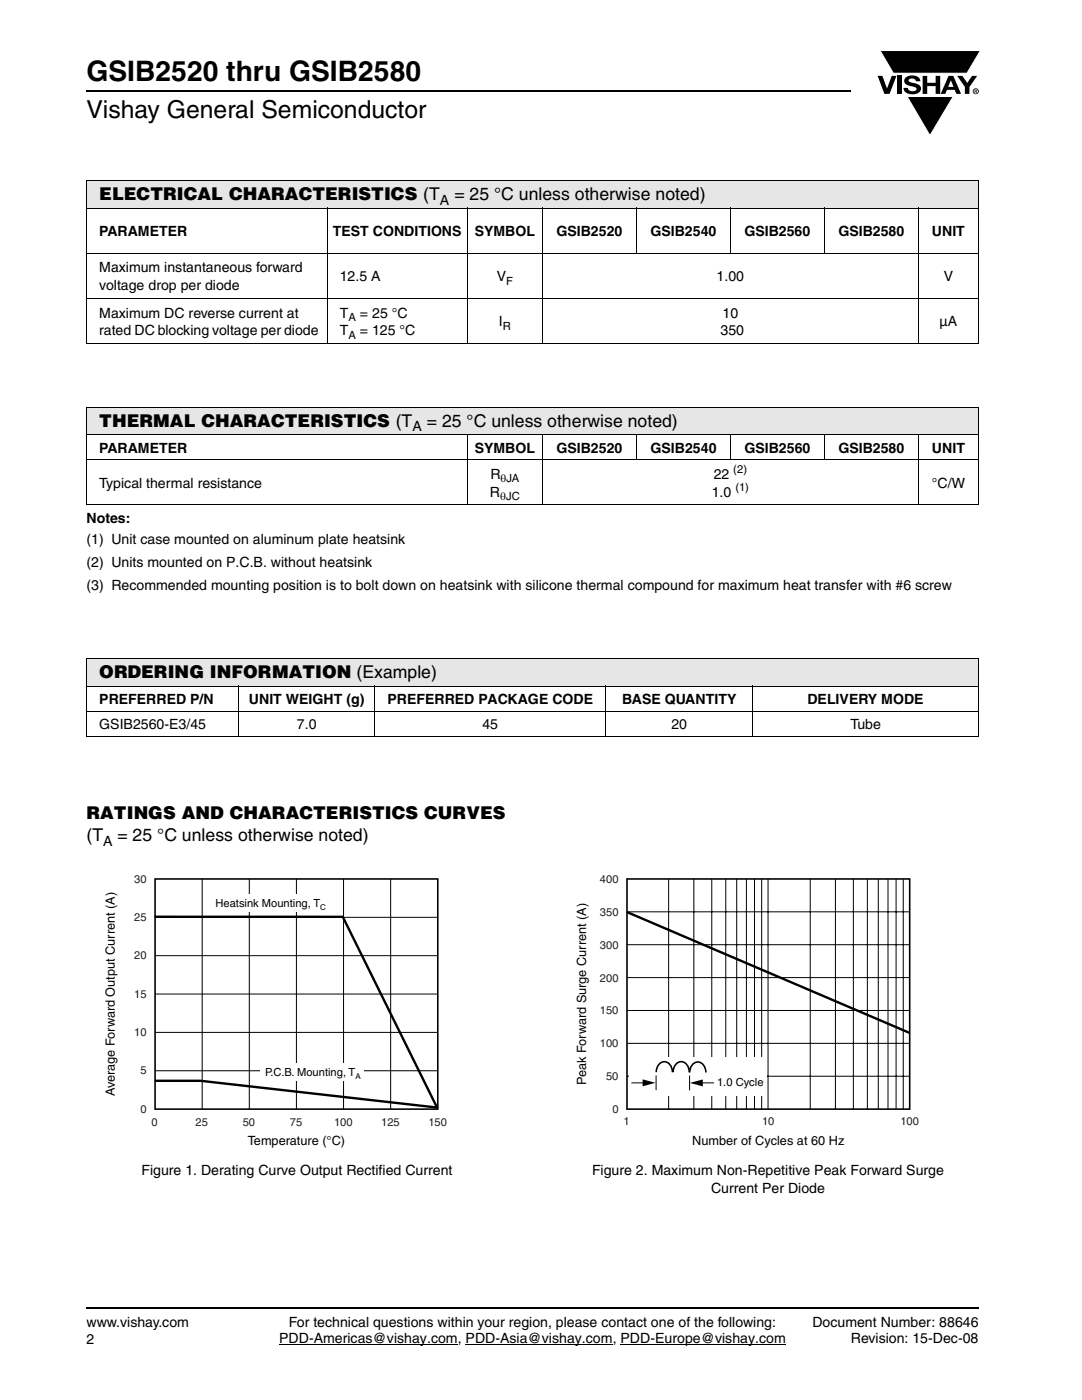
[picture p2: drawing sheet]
<svg xmlns="http://www.w3.org/2000/svg" width="216mm" height="279mm" viewBox="0 0 216 279" stroke-linecap="round" stroke-linejoin="round" font-family="sans-serif">
<defs><g id="words">
<text font-size="5.6" x="17.3" y="16.1">GSIB2520 thru GSIB2580</text>
<text font-size="4.9" x="17.3" y="23.6">Vishay General Semiconductor</text>
<g font-size="3.5">
<text x="19.8" y="40">ELECTRICAL CHARACTERISTICS (T</text>
<text x="90.7" y="40">= 25 °C unless otherwise noted)</text>
<text x="19.8" y="85.2">THERMAL CHARACTERISTICS (T</text>
<text x="85.2" y="85.2">= 25 °C unless otherwise noted)</text>
<text x="19.8" y="135.4">ORDERING INFORMATION (Example)</text>
<text x="17.3" y="163.4">RATINGS AND CHARACTERISTICS CURVES</text>
<text x="17.3" y="167.9">(T</text>
<text x="23.4" y="167.9">= 25 °C unless otherwise noted)</text>
</g>
<g font-size="2.8">
<text x="87.8" y="40.9">A</text>
<text x="19.8" y="47.1">PARAMETER</text>
<text x="66.4" y="47.1">TEST CONDITIONS</text>
<text x="94.7" y="47.1">SYMBOL</text>
<text x="111" y="47.1">GSIB2520</text>
<text x="129.8" y="47.1">GSIB2540</text>
<text x="148.5" y="47.1">GSIB2560</text>
<text x="167.3" y="47.1">GSIB2580</text>
<text x="185.9" y="47.1">UNIT</text>
<text x="19.8" y="54.4">Maximum instantaneous forward</text>
<text x="19.8" y="57.9">voltage drop per diode</text>
<text x="67.8" y="56.1">12.5 A</text>
<text x="99.1" y="56.1">V</text>
<text x="143" y="56.1">1.00</text>
<text x="188.3" y="56.1">V</text>
<text x="19.8" y="63.4">Maximum DC reverse current at</text>
<text x="67.8" y="63.4">T</text>
<text x="71.8" y="63.4">= 25 °C</text>
<text x="99.5" y="65.2">I</text>
<text x="144.2" y="63.4">10</text>
<text x="187.5" y="65.2">µA</text>
<text x="19.8" y="66.9">rated DC blocking voltage per diode</text>
<text x="67.8" y="66.9">T</text>
<text x="71.8" y="66.9">= 125 °C</text>
<text x="143.8" y="66.9">350</text>
<text x="82.3" y="86.1">A</text>
<text x="19.8" y="90.3">PARAMETER</text>
<text x="94.7" y="90.3">SYMBOL</text>
<text x="97.9" y="95.6">R</text>
<text x="111" y="90.3">GSIB2520</text>
<text x="129.8" y="90.3">GSIB2540</text>
<text x="142.4" y="95.6">22</text>
<text x="148.5" y="90.3">GSIB2560</text>
<text x="167.3" y="90.3">GSIB2580</text>
<text x="186" y="90.3">UNIT</text>
<text x="19.8" y="97.3">Typical thermal resistance</text>
<text x="97.8" y="99.1">R</text>
<text x="142" y="99.1">1.0</text>
<text x="185.9" y="97.3">°C/W</text>
<text x="17.3" y="104.4">Notes:</text>
<text x="17.3" y="108.6">(1) Unit case mounted on aluminum plate heatsink</text>
<text x="17.3" y="113.2">(2) Units mounted on P.C.B. without heatsink</text>
<text x="17.3" y="117.8">(3) Recommended mounting position is to bolt down on heatsink with silicone thermal compound for maximum heat transfer with #6 screw</text>
<text x="19.8" y="140.5">PREFERRED P/N</text>
<text x="49.7" y="140.5">UNIT WEIGHT (g)</text>
<text x="77.3" y="140.5">PREFERRED PACKAGE CODE</text>
<text x="124.1" y="140.5">BASE QUANTITY</text>
<text x="161.1" y="140.5">DELIVERY MODE</text>
<text x="19.8" y="145.5">GSIB2560-E3/45</text>
<text x="59.2" y="145.5">7.0</text>
<text x="96.3" y="145.5">45</text>
<text x="134" y="145.5">20</text>
<text x="169.7" y="145.5">Tube</text>
<text x="20.6" y="168.8">A</text>
<text x="28.2" y="234.6">Figure 1. Derating Curve Output Rectified Current</text>
<text x="118.1" y="234.6">Figure 2. Maximum Non-Repetitive Peak Forward Surge</text>
<text x="141.9" y="238.1">Current Per Diode</text>
<text x="17.3" y="268.1">2</text>
<text x="17.3" y="264.9">www.vishay.com</text>
<text x="55.7" y="268.1">PDD-Americas@vishay.com, PDD-Asia@vishay.com, PDD-Europe@vishay.com</text>
<text x="57.6" y="264.9">For technical questions within your region, please contact one of the following:</text>
<text x="162.1" y="264.9">Document Number: 88646</text>
<text x="169.8" y="268.1">Revision: 15-Dec-08</text>
</g>
<g font-size="2.5">
<text x="22.9" y="218.8" transform="rotate(-90 22.9 218.8)">Average Forward Output Current (A)</text>
<text x="116.9" y="216.5" transform="rotate(-90 116.9 216.5)">Peak Forward Surge Current (A)</text>
<text x="49.4" y="228.6">Temperature (°C)</text>
<text x="138.1" y="228.5">Number of Cycles at 60 Hz</text>
</g>
<g font-size="2.2">
<text x="101" y="56.9">F</text>
<text x="69.5" y="64.1">A</text>
<text x="100.3" y="65.8">R</text>
<text x="69.5" y="67.6">A</text>
<text x="146.3" y="94.4">(2)</text>
<text x="99.8" y="99.8">θJC</text>
<text x="99.9" y="96.3">θJA</text>
<text x="146.7" y="98">(1)</text>
<text x="43" y="180.9">Heatsink Mounting, T</text>
<text x="52.9" y="214.7">P.C.B. Mounting, T</text>
<text x="143.1" y="216.8">1.0 Cycle</text>
</g>
<g font-size="2.2" fill="#231f20">
<text x="26.8" y="176.2">30</text>
<text x="119.7" y="176.2">400</text>
<text x="26.8" y="183.8">25</text>
<text x="119.7" y="182.8">350</text>
<text x="26.8" y="191.5">20</text>
<text x="119.7" y="189.3">300</text>
<text x="119.7" y="195.9">200</text>
<text x="26.8" y="199.1">15</text>
<text x="119.7" y="202.5">150</text>
<text x="26.8" y="206.8">10</text>
<text x="119.7" y="209">100</text>
<text x="28" y="214.4">5</text>
<text x="120.9" y="215.6">50</text>
<text x="28" y="222">0</text>
<text x="30.2" y="224.7">0</text>
<text x="39" y="224.7">25</text>
<text x="48.4" y="224.7">50</text>
<text x="57.9" y="224.7">75</text>
<text x="66.7" y="224.7">100</text>
<text x="76.1" y="224.7">125</text>
<text x="85.5" y="224.7">150</text>
<text x="122.2" y="222.1">0</text>
<text x="124.4" y="224.6">1</text>
<text x="152.1" y="224.6">10</text>
<text x="179.7" y="224.6">100</text>
</g>
<g font-size="1.6">
<text x="63.9" y="181.6">C</text>
<text x="70.9" y="215.4">A</text>
</g>
</g></defs>
<g fill="#000">
<path d="M175.1 15.1h1l.9 2.6 .9-2.6h1l-1.4 3.6h-1zM175.6 10.1h20l-2.7 4.5h-14.6zM179 15.1h.9v3.6h-.9zM180.8 15.4a2.1 2.1 0 0 1 2.7 .4l.1 .4h-.8a.79 .79 0 0 0-.7-.5 .79 .79 0 0 0-.8 .4l.2 .3 1 .2a1.08 1.08 0 0 1 1.3 1 1.08 1.08 0 0 1-1.1 1.2 1.73 1.73 0 0 1-2.4-1.3h.9a.96 .96 0 0 0 .8 .7 .96 .96 0 0 0 .9-.4 1.31 1.31 0 0 0-1.2-.6 1.03 1.03 0 0 1-1.1-.6 1.03 1.03 0 0 1 .2-1.2zM184.1 15.1h.9v1.4h1.7v-1.4h.9v3.6h-.9v-1.5h-1.7v1.5h-.9zM181 19.3h9.2l-4.6 7.8zM191 15.1h1l1 1.5 1-1.5h1l-1.6 2.3v1.3h-.9v-1.4z"/>
<path d="M189.7 16l-.5 1.3h1.1zM189.3 15.1h.9l1.6 3.6h-1l-.3-.8h-1.5l-.4 .8h-.9z"/>
<path d="M194.6 18v.2l.2-.1v-.1zM194.5 17.9h.4l.1 .2-.2 .2 .2 .2-.3-.2-.1 .2h-.1zM194.2 18.2a.5 .5 0 0 0 1 0 .5 .5 0 0 0-1 0zM194.1 18.2a.6 .6 0 0 1 1.2 0 .6 .6 0 0 1-1.2 0z"/>
</g>
<path d="M175.6 10.1h20l-2.7 4.5h-14.6zM181 19.3h9.2l-4.6 7.8z" fill="none" stroke="#fff" stroke-width=".2"/>
<path d="M17.3 18.2h152.5M17.3 261.1h178" fill="none" stroke="#000" stroke-width=".36"/>
<path d="M55.7 268.3h35.6M92.9 268.3h29.4M123.8 268.3h33" fill="none" stroke="#000" stroke-width=".2"/>
<path d="M17.3 36h178v5.6h-178z" fill="#e6e6e6"/>
<g fill="none" stroke="#000" stroke-width=".2">
<path d="M17.2 36h178.1M17.3 36.2v32.3M195.3 36.2v32.3M17.2 41.6h178.1M17.2 50.5h178.1M17.2 59.6h178.1M65.3 41.5v27.1M93.2 41.5v27.1M108.2 41.5v27.1M127 41.5v9.2M145.8 41.5v9.2M164.5 41.5v9.2"/>
<path d="M183.3 41.5v27.1M17.2 68.6h178.1"/>
</g>
<path d="M17.3 81.3h178v5.5h-178z" fill="#e6e6e6"/>
<path d="M17.2 81.3h178.1M17.2 86.8h178.1M17.2 91.8h178.1M17.3 81.3v19.4M93.2 86.7v14.1M108.2 86.7v14.1M127 86.7v5.1M145.8 86.7v5.1M164.5 86.7v5.1M183.3 86.7v14.1M195.3 81.3v19.4M17.2 100.8h178.1" fill="none" stroke="#000" stroke-width=".2"/>
<path d="M17.3 131.4h178v5.5h-178z" fill="#e6e6e6"/>
<path d="M17.2 131.4h178.1M17.2 136.9h178.1M17.3 131.5v15.4M47.6 136.9v10.1M74.8 136.9v10.1M120.9 136.9v10.1M150.2 136.9v10.1M195.3 131.5v15.4M17.2 141.9h178.1M17.2 147h178.1" fill="none" stroke="#000" stroke-width=".2"/>
<path d="M20.7 174.3h68.5v54.8h-68.5z" fill="#fff"/>
<path d="M40.3 175.4v45.9M49.7 175.4v45.9M59.1 175.4v45.9M68.6 175.4v45.9M78 175.4v45.9M30.9 190.7h56.5M30.9 183.1h56.5M30.9 198.4h56.5M30.9 206h56.5M30.9 213.7h56.5" fill="none" stroke="#000" stroke-width=".2"/>
<path d="M30.9 175.4h56.5v45.9h-56.5z" fill="none" stroke="#000" stroke-width=".32"/>
<path d="M30.8 183h37.6l18.9 38.2M30.9 215.7h9.1l47.1 5.3" fill="none" stroke="#000" stroke-width=".48"/>
<g fill="#fff">
<path d="M42.3 178.4h23.9v3.5h-23.9z"/>
<path d="M51.9 212.2h20.6v3.5h-20.6z"/>
<path d="M114.7 174.3h68.7v54.8h-68.7z"/>
</g>
<g fill="none" stroke="#000" stroke-width=".2">
<path d="M133.4 175.4v45.9M138.4 175.4v45.9M142 175.4v45.9M144.8 175.4v45.9M147 175.4v45.9M148.9 175.4v45.9M150.6 175.4v45.9M152 175.4v45.9M153.3 175.4v45.9M161.7 175.4v45.9M166.7 175.4v45.9M170.3 175.4v45.9"/>
<path d="M173.1 175.4v45.9M175.3 175.4v45.9M177.2 175.4v45.9M178.8 175.4v45.9M180.2 175.4v45.9M125.1 182h56.4M125.1 195.1h56.4M125.1 188.5h56.4M125.1 208.2h56.4M125.1 201.7h56.4M125.1 214.8h56.4"/>
</g>
<path d="M125.1 175.4h56.4v45.9h-56.4z" fill="none" stroke="#000" stroke-width=".32"/>
<path d="M125.1 182l56.4 24.2z" fill="#000"/>
<path d="M125.1 182l56.4 24.2" fill="none" stroke="#000" stroke-width=".48"/>
<path d="M125.5 211h27.4v7.6h-27.4z" fill="#fff"/>
<path d="M126 216.1h2.7M130.9 214.6v3M137.6 214.7v2.9M139.8 216.1h2.7" fill="none" stroke="#000" stroke-width=".2"/>
<path d="M128.2 215.4l2.6 .7-2.6 .7zM137.7 216.1l2.5-.7v1.4z" fill="#000"/>
<path d="M130.9 214a1.79 1.79 0 0 1 2.1-2 2.04 2.04 0 0 1 1.2 2M134.3 214a1.79 1.79 0 0 1 2.1-2.1 2.04 2.04 0 0 1 1.1 2.1M137.6 214a1.79 1.79 0 0 1 2.1-2 2.04 2.04 0 0 1 1.1 2" fill="none" stroke="#000" stroke-width=".32"/>
<use href="#words"/>
</svg>
